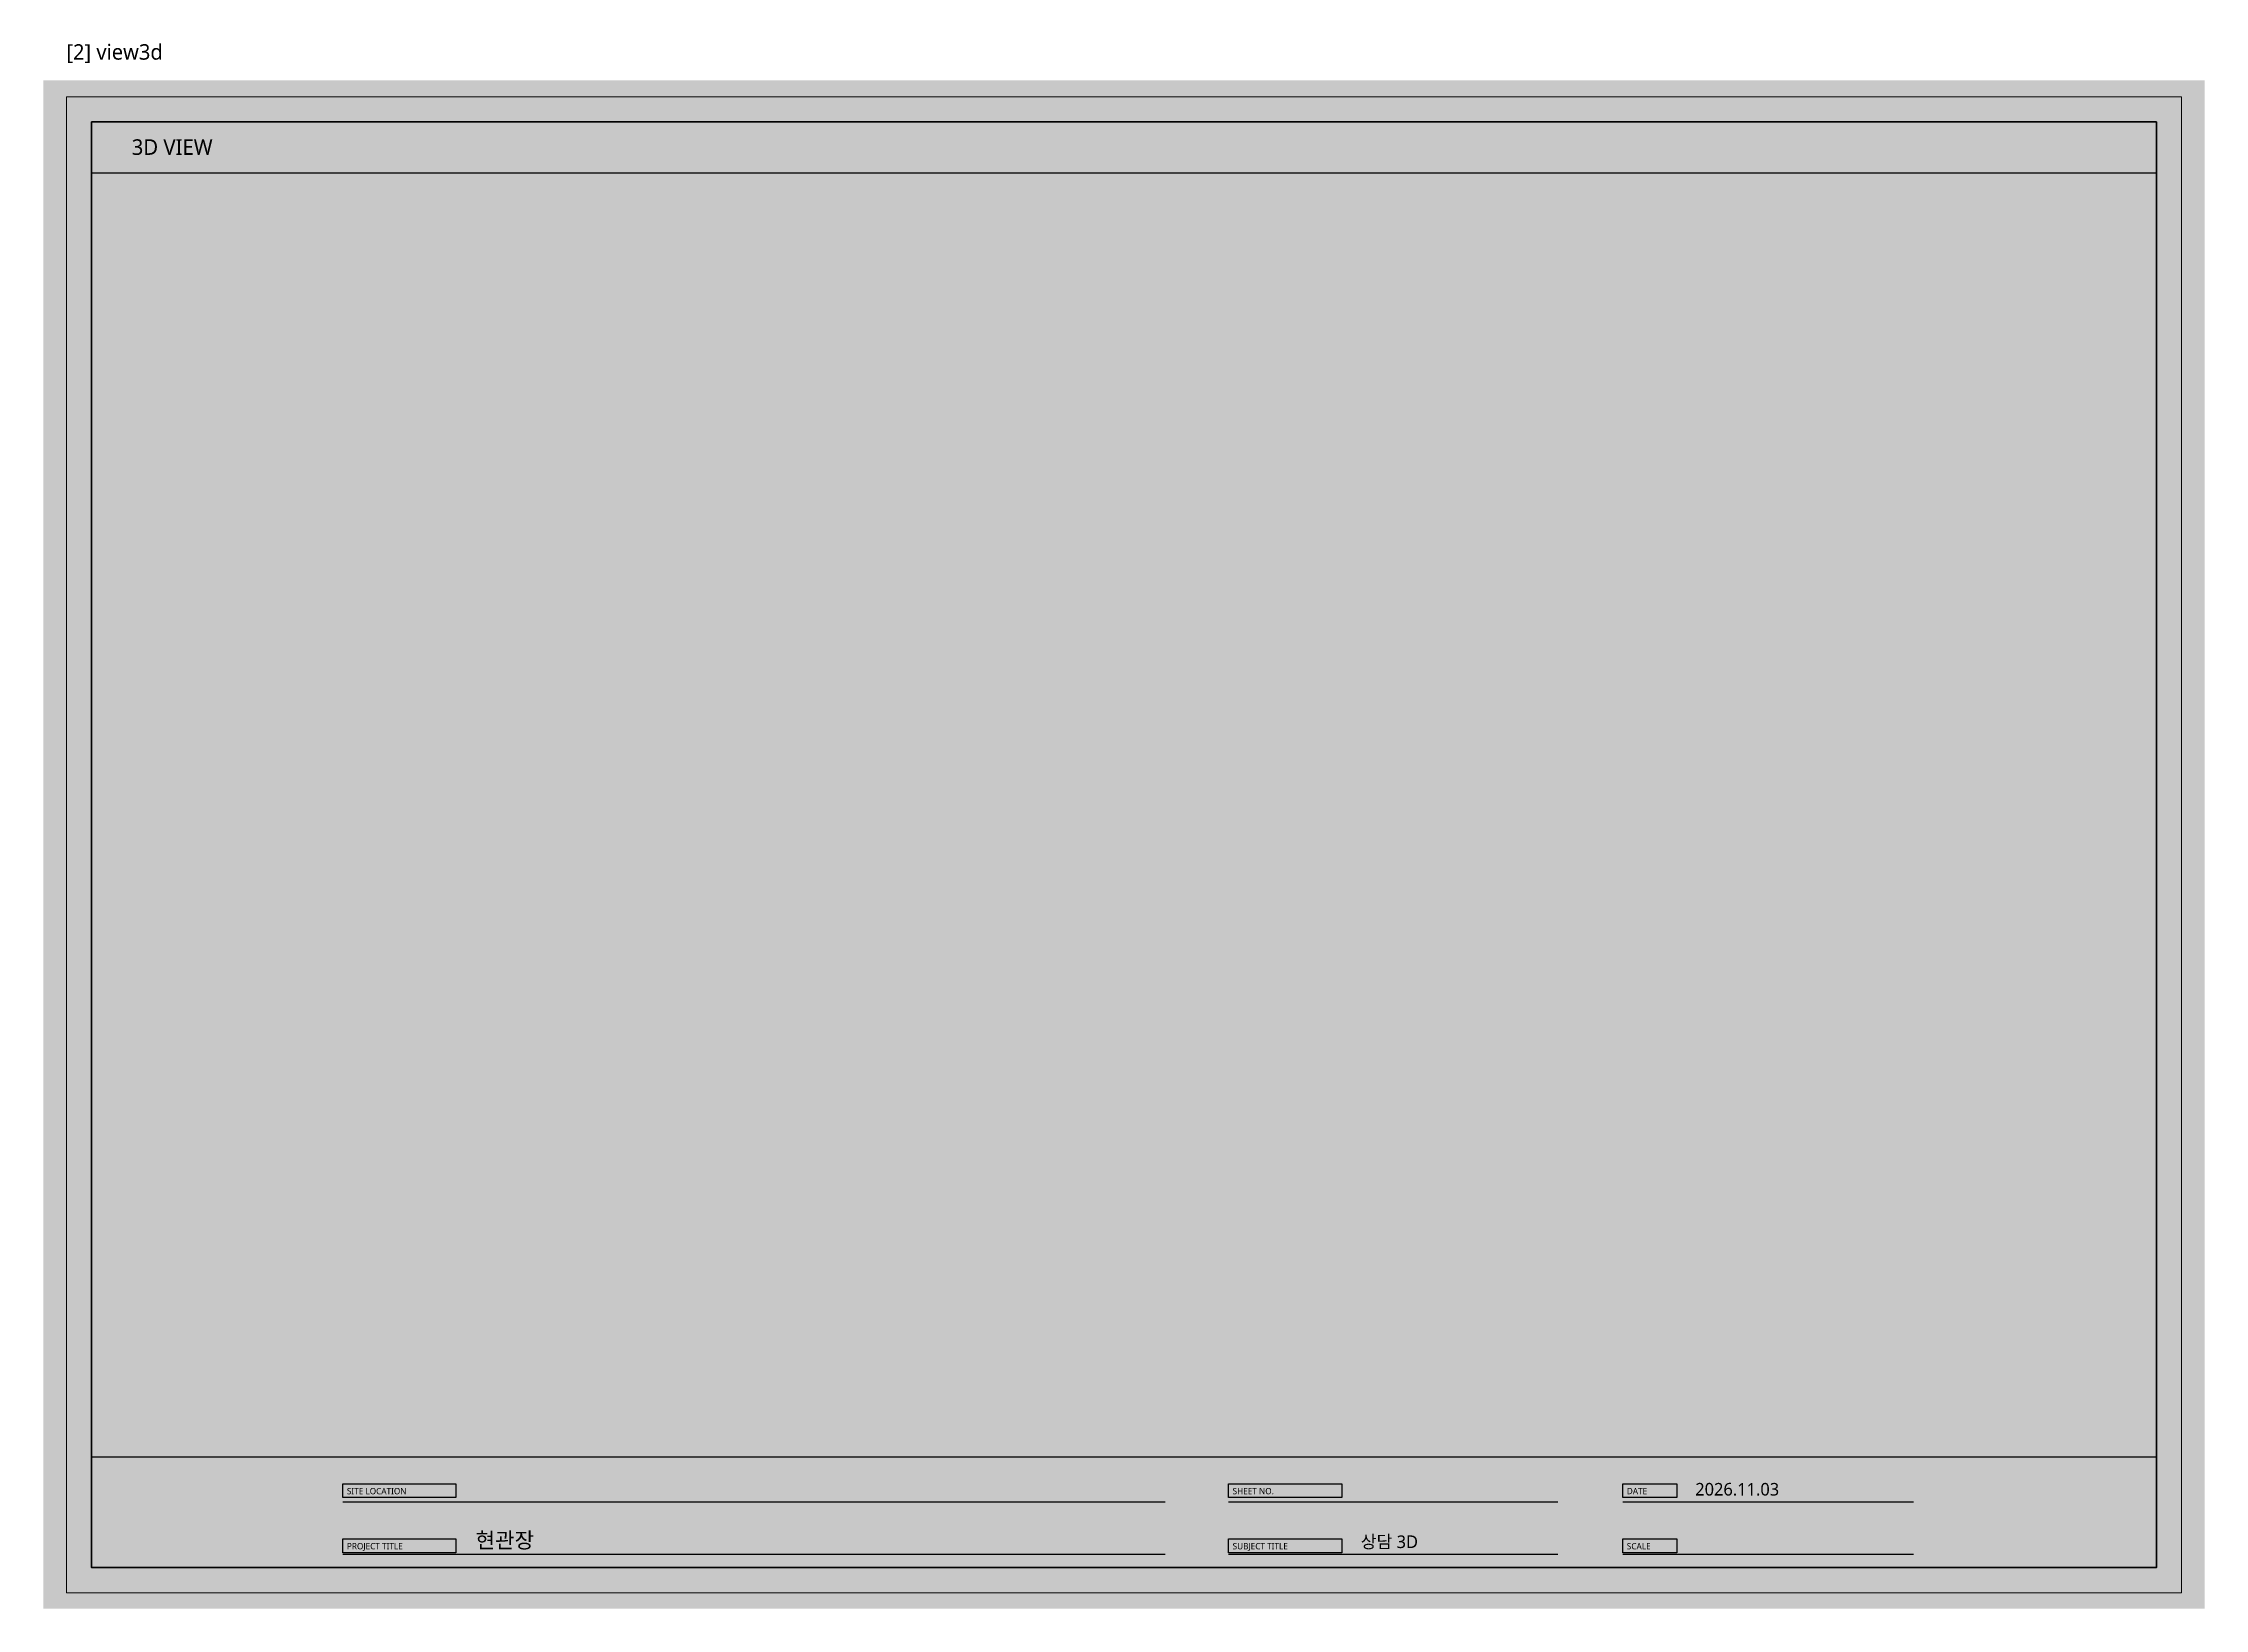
# Model space of a CAD drawing. Header units: millimetres. Extents: x 0 to 3420, y 0 to 304.
# Drawn here: x 500 to 920, y 0 to 304.2 of the extents above; entities that cross this region are included whole.
import ezdxf

# ---------------------------------------------------------------- set-up
doc = ezdxf.new("R2010")
doc.units = ezdxf.units.MM
for name, color, linetype, lineweight, true_color in [('BG', 7, 'Continuous', 0, 0xffffff), ('FRAME', 7, 'Continuous', 100, 0x000000), ('OUTLINE', 7, 'Continuous', 25, 0x000000), ('SHEET_FRAME_INFO', 7, 'Continuous', 0, 0x5a5a5a), ('TEXT', 7, 'Continuous', 13, 0x000000)]:
    doc.layers.add(name, color=color, linetype=linetype, lineweight=lineweight, true_color=true_color)
doc.styles.add('MALGUN', font='malgun.ttf')

msp = doc.modelspace()

# ---------------------------------------------------------------- linework, layer by layer
at = {"layer": 'BG', "lineweight": 0, "true_color": 0xffffff}
msp.add_solid([(500, 0), (920, 0), (500, 297), (920, 297)], dxfattribs=at)
at = {"layer": 'FRAME', "lineweight": 25, "true_color": 0x000000}
for p, q in [((509.4, 279), (910.6, 279)), ((509.4, 29.5), (910.6, 29.5))]:
    msp.add_line(p, q, dxfattribs=at)
at = {"layer": 'FRAME', "lineweight": 13, "true_color": 0x000000}
msp.add_lwpolyline([(504.5, 293.8), (915.5, 293.8), (915.5, 3.1), (504.5, 3.1)], close=True, dxfattribs=at)
at = {"layer": 'FRAME', "lineweight": 100, "true_color": 0x000000}
msp.add_lwpolyline([(509.4, 288.9), (910.6, 288.9), (910.6, 8), (509.4, 8)], close=True, dxfattribs=at)
at = {"layer": 'FRAME', "lineweight": 0, "true_color": 0x555555}
for points in [[(558.2, 24.3), (580.2, 24.3), (558.2, 21.6), (580.2, 21.6)], [(730.3, 24.3), (752.3, 24.3), (730.3, 21.6), (752.3, 21.6)], [(806.9, 24.3), (817.4, 24.3), (806.9, 21.6), (817.4, 21.6)], [(558.2, 13.6), (580.2, 13.6), (558.2, 10.9), (580.2, 10.9)], [(730.3, 13.6), (752.3, 13.6), (730.3, 10.9), (752.3, 10.9)], [(806.9, 13.6), (817.4, 13.6), (806.9, 10.9), (817.4, 10.9)]]:
    msp.add_solid(points, dxfattribs=at)
at = {"layer": 'OUTLINE', "lineweight": 25, "true_color": 0x000000}
for p, q in [((558.2, 20.8), (718, 20.8)), ((730.3, 20.8), (794.3, 20.8)), ((806.9, 20.8), (863.4, 20.8)), ((558.2, 10.6), (718, 10.6)), ((730.3, 10.6), (794.3, 10.6)), ((806.9, 10.6), (863.4, 10.6))]:
    msp.add_line(p, q, dxfattribs=at)
for points in [[(558.2, 24.3), (580.2, 24.3), (580.2, 21.6), (558.2, 21.6)], [(730.3, 24.3), (752.3, 24.3), (752.3, 21.6), (730.3, 21.6)], [(806.9, 24.3), (817.4, 24.3), (817.4, 21.6), (806.9, 21.6)], [(558.2, 13.6), (580.2, 13.6), (580.2, 10.9), (558.2, 10.9)], [(730.3, 13.6), (752.3, 13.6), (752.3, 10.9), (730.3, 10.9)], [(806.9, 13.6), (817.4, 13.6), (817.4, 10.9), (806.9, 10.9)]]:
    msp.add_lwpolyline(points, close=True, dxfattribs=at)

# ---------------------------------------------------------------- texts
at = {"layer": 'SHEET_FRAME_INFO', "true_color": 0x5a5a5a, "style": 'MALGUN'}
msp.add_text('[2] view3d', height=3, dxfattribs=at).set_placement((504.5, 301))
at = {"layer": 'TEXT', "true_color": 0x000000, "style": 'MALGUN'}
for s, height, p in [('3D VIEW', 3.024, (517.2, 282.5)), ('2026.11.03', 2.448, (821, 22)), ('현관장', 3.024, (584, 11.8)), ('상담 3D', 2.448, (756, 11.8))]:
    msp.add_text(s, height=height, dxfattribs=at).set_placement(p)
at = {"layer": 'TEXT', "true_color": 0xffffff, "style": 'MALGUN'}
for s, p in [('SITE LOCATION', (559, 22.25)), ('SHEET NO.', (731.1, 22.25)), ('DATE', (807.7, 22.25)), ('PROJECT TITLE', (559, 11.55)), ('SUBJECT TITLE', (731.1, 11.55)), ('SCALE', (807.7, 11.55))]:
    msp.add_text(s, height=1.224, dxfattribs=at).set_placement(p)

doc.saveas('drawing.dxf')
